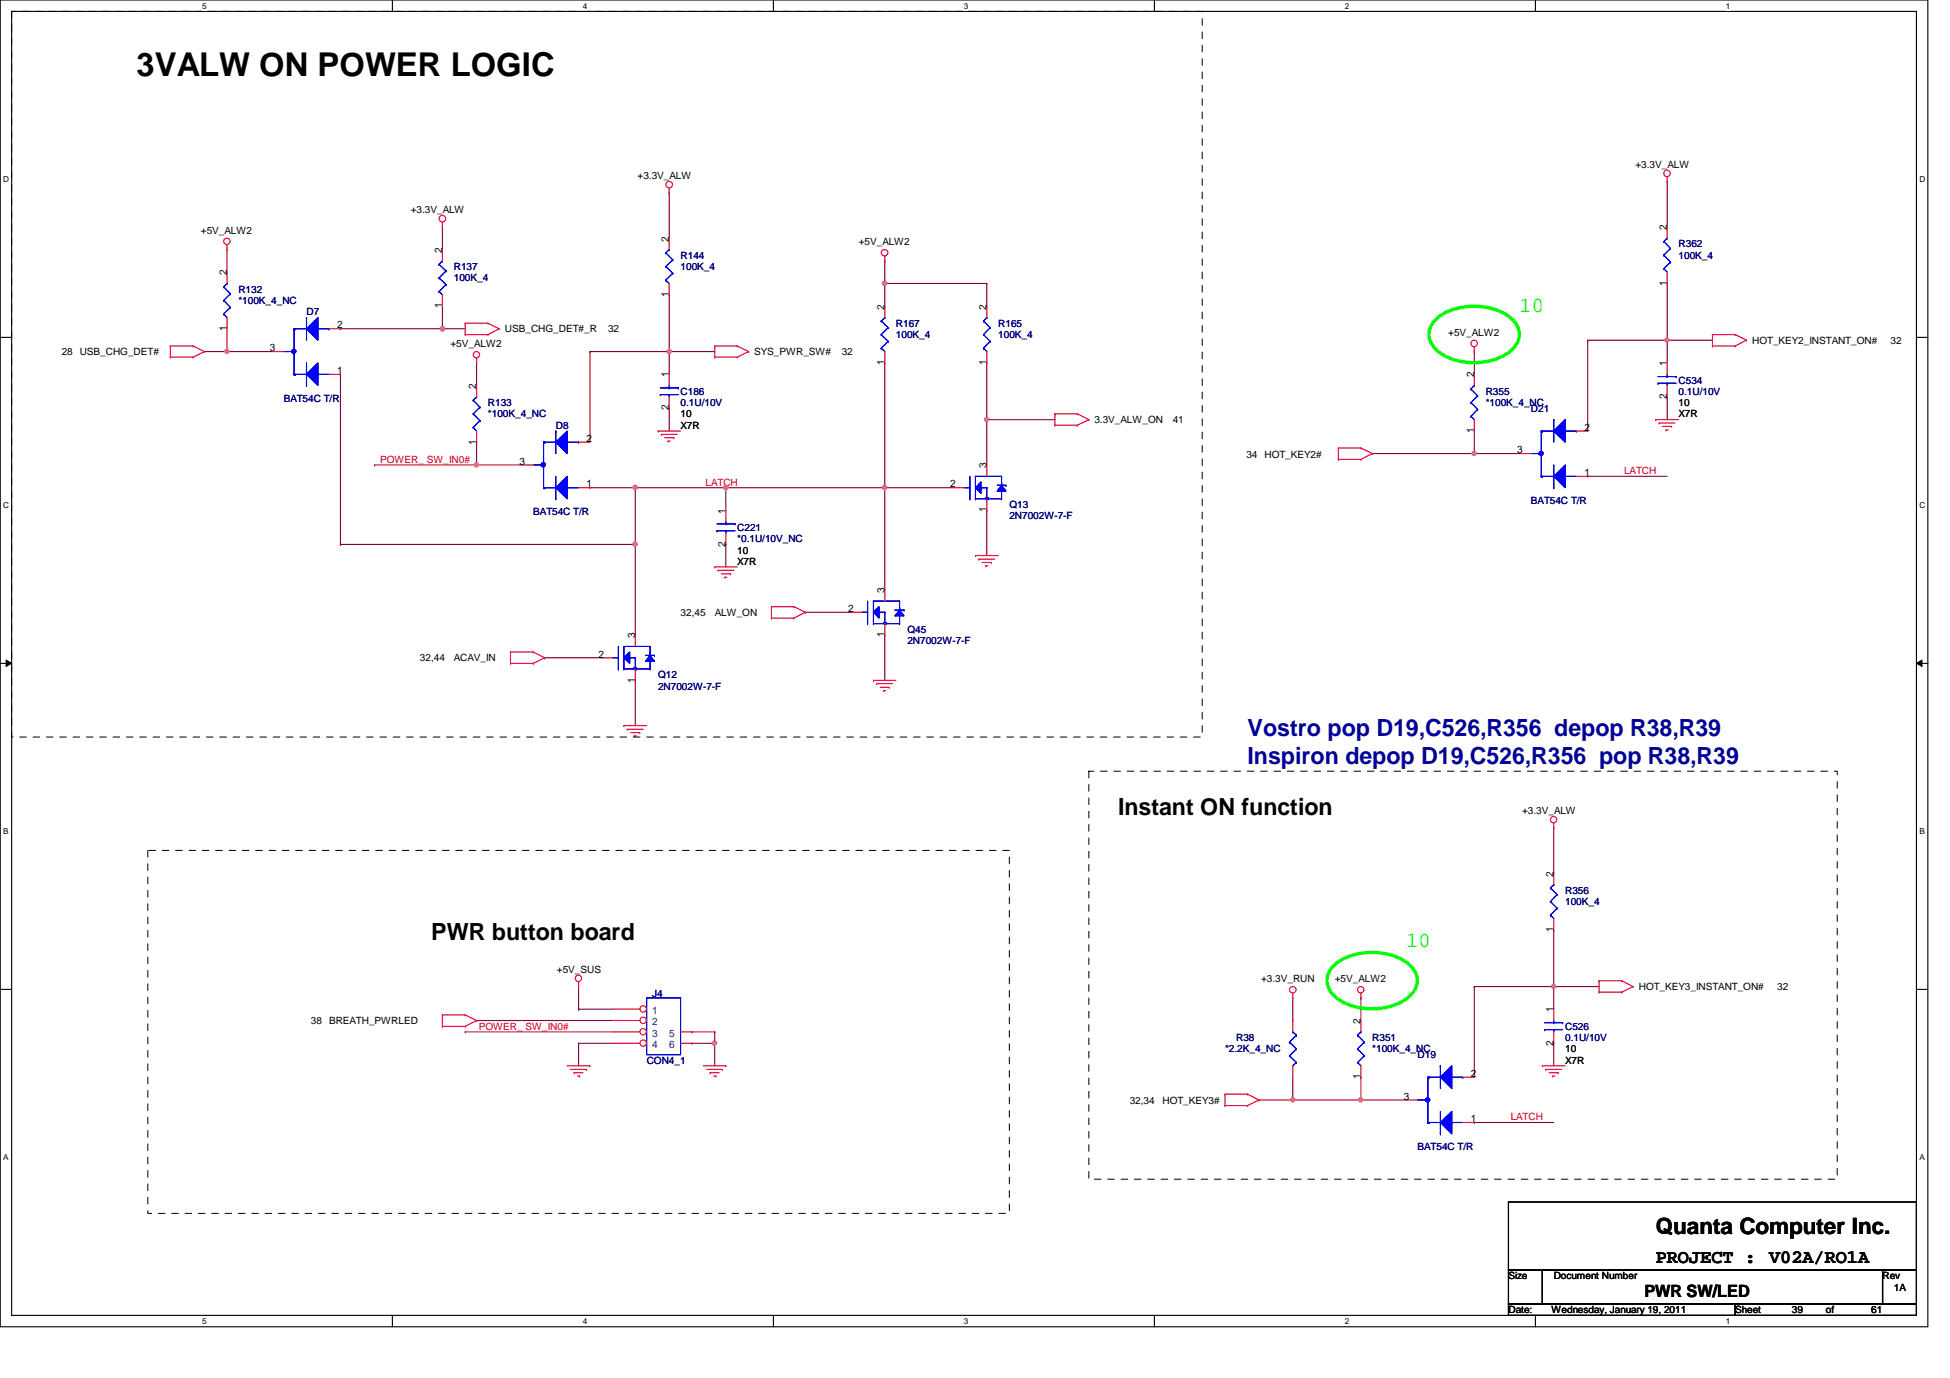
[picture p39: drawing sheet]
<svg xmlns="http://www.w3.org/2000/svg" width="297mm" height="210mm" viewBox="0 0 297 210" stroke-linecap="round" stroke-linejoin="round" font-family="sans-serif">
<defs><g id="words">
<text font-size="5" x="20.8" y="11.5">3VALW ON POWER LOGIC</text>
<g font-size="3.6" fill="#0000a0">
<text x="190" y="112.1">Vostro pop D19,C526,R356 depop R38,R39</text>
<text x="190" y="116.4">Inspiron depop D19,C526,R356 pop R38,R39</text>
</g>
<g font-size="3.6">
<text x="170.3" y="124.2">Instant ON function</text>
<text x="65.7" y="143.2">PWR button board</text>
</g>
<text font-size="3.4" x="252.2" y="188">Quanta Computer Inc.</text>
<g font-size="3.3" fill="#0f0">
<text x="231.5" y="47.5">10</text>
<text x="214.2" y="144.2">10</text>
</g>
<text font-size="2.9" x="252.2" y="192.4">PROJECT : V02A/RO1A</text>
<text font-size="2.6" x="250.5" y="197.6">PWR SW/LED</text>
<g font-size="1.6">
<text x="253.9" y="35.1" transform="rotate(-90 253.9 35.1)">2</text>
<text x="34.5" y="42" transform="rotate(-90 34.5 42)">2</text>
<text x="67.3" y="38.5" transform="rotate(-90 67.3 38.5)">2</text>
<text x="101.9" y="36.8" transform="rotate(-90 101.9 36.8)">2</text>
<text x="67.3" y="47" transform="rotate(-90 67.3 47)">1</text>
<text x="101.9" y="45.3" transform="rotate(-90 101.9 45.3)">1</text>
<text x="134.7" y="47.2" transform="rotate(-90 134.7 47.2)">2</text>
<text x="150.3" y="47.2" transform="rotate(-90 150.3 47.2)">2</text>
<text x="253.9" y="43.5" transform="rotate(-90 253.9 43.5)">1</text>
<text x="34.5" y="50.5" transform="rotate(-90 34.5 50.5)">1</text>
<text x="41.1" y="53.5">3</text>
<text x="51.3" y="50">2</text>
<text x="51.3" y="57">1</text>
<text x="72.6" y="59.2" transform="rotate(-90 72.6 59.2)">2</text>
<text x="101.9" y="57.5" transform="rotate(-90 101.9 57.5)">1</text>
<text x="134.7" y="55.6" transform="rotate(-90 134.7 55.6)">1</text>
<text x="150.3" y="55.6" transform="rotate(-90 150.3 55.6)">1</text>
<text x="224.5" y="57.5" transform="rotate(-90 224.5 57.5)">2</text>
<text x="253.9" y="55.8" transform="rotate(-90 253.9 55.8)">1</text>
<text x="101.9" y="62.5" transform="rotate(-90 101.9 62.5)">2</text>
<text x="224.5" y="66" transform="rotate(-90 224.5 66)">1</text>
<text x="241.3" y="65.6">2</text>
<text x="253.9" y="60.8" transform="rotate(-90 253.9 60.8)">2</text>
<text x="72.6" y="67.7" transform="rotate(-90 72.6 67.7)">1</text>
<text x="79.1" y="70.8">3</text>
<text x="89.4" y="67.3">2</text>
<text x="150.3" y="71.3" transform="rotate(-90 150.3 71.3)">3</text>
<text x="231.1" y="69">3</text>
<text x="89.4" y="74.3">1</text>
<text x="144.7" y="74.3">2</text>
<text x="241.3" y="72.5">1</text>
<text x="110.5" y="83.3" transform="rotate(-90 110.5 83.3)">2</text>
<text x="110.5" y="78.2" transform="rotate(-90 110.5 78.2)">1</text>
<text x="150.3" y="78.1" transform="rotate(-90 150.3 78.1)">1</text>
<text x="129.2" y="93.2">2</text>
<text x="134.7" y="90.3" transform="rotate(-90 134.7 90.3)">3</text>
<text x="91.2" y="100.2">2</text>
<text x="96.7" y="97.2" transform="rotate(-90 96.7 97.2)">3</text>
<text x="134.7" y="97.1" transform="rotate(-90 134.7 97.1)">1</text>
<text x="96.7" y="104" transform="rotate(-90 96.7 104)">1</text>
<text x="236.6" y="133.5" transform="rotate(-90 236.6 133.5)">2</text>
<text x="236.6" y="142" transform="rotate(-90 236.6 142)">1</text>
<text x="207.3" y="156" transform="rotate(-90 207.3 156)">2</text>
<text x="236.6" y="154.2" transform="rotate(-90 236.6 154.2)">1</text>
<text x="236.6" y="159.3" transform="rotate(-90 236.6 159.3)">2</text>
<text x="207.3" y="164.4" transform="rotate(-90 207.3 164.4)">1</text>
<text x="213.8" y="167.5">3</text>
<text x="224.1" y="164">2</text>
<text x="224.1" y="170.9">1</text>
</g>
<g font-size="1.6" fill="#004080">
<text x="99.4" y="154.4">1</text>
<text x="99.4" y="156.2">2</text>
<text x="99.4" y="157.9">3</text>
<text x="99.4" y="159.6">4</text>
<text x="101.9" y="157.9">5</text>
<text x="101.9" y="159.6">6</text>
</g>
<g font-size="1.5">
<text x="97.1" y="27.3">+3.3V_ALW</text>
<text x="249.1" y="25.6">+3.3V_ALW</text>
<text x="30.6" y="35.6">+5V_ALW2</text>
<text x="62.6" y="32.5">+3.3V_ALW</text>
<text x="130.8" y="37.3">+5V_ALW2</text>
<text x="68.6" y="52.9">+5V_ALW2</text>
<text x="76.9" y="50.6">USB_CHG_DET#_R</text>
<text x="92.6" y="50.6">32</text>
<text x="220.6" y="51.1">+5V_ALW2</text>
<text x="266.9" y="52.4">HOT_KEY2_INSTANT_ON#</text>
<text x="288" y="52.4">32</text>
<text x="9.4" y="54.1">28 USB_CHG_DET#</text>
<text x="114.9" y="54.1">SYS_PWR_SW#</text>
<text x="128.2" y="54.1">32</text>
<text x="103.7" y="63.6">10</text>
<text x="103.7" y="65.3">X7R</text>
<text x="166.7" y="64.4">3.3V_ALW_ON</text>
<text x="178.6" y="64.4">41</text>
<text x="255.7" y="61.8">10</text>
<text x="255.7" y="63.6">X7R</text>
<text x="189.9" y="69.8">34 HOT_KEY2#</text>
<text x="112.3" y="84.3">10</text>
<text x="112.3" y="86">X7R</text>
<text x="103.7" y="93.8">32,45</text>
<text x="108.9" y="93.8">ALW_ON</text>
<text x="64" y="100.7">32,44</text>
<text x="69.1" y="100.7">ACAV_IN</text>
<text x="231.9" y="124">+3.3V_ALW</text>
<text x="84.8" y="148.2">+5V_SUS</text>
<text x="192.1" y="149.6">+3.3V_RUN</text>
<text x="203.3" y="149.6">+5V_ALW2</text>
<text x="47.4" y="156">38 BREATH_PWRLED</text>
<text x="249.6" y="150.8">HOT_KEY3_INSTANT_ON#</text>
<text x="270.7" y="150.8">32</text>
<text x="238.4" y="160.3">10</text>
<text x="238.4" y="162.1">X7R</text>
<text x="172.1" y="168.2">32,34</text>
<text x="177.1" y="168.2">HOT_KEY3#</text>
<text x="229.8" y="194.9">Size</text>
<text x="236.7" y="194.9">Document Number</text>
<text x="286.8" y="194.9">Rev</text>
<text x="288.5" y="196.6">1A</text>
<text x="229.8" y="200">Date:</text>
<text x="236.3" y="200">Wednesday, January 19, 2011</text>
<text x="264.3" y="200">Sheet</text>
<text x="273" y="200">39</text>
<text x="278.1" y="200">of</text>
<text x="285" y="200">61</text>
</g>
<g font-size="1.5" fill="#000080">
<text x="69.1" y="41.1">R137</text>
<text x="103.7" y="39.4">R144</text>
<text x="103.7" y="41.1">100K_4</text>
<text x="255.7" y="37.7">R362</text>
<text x="255.7" y="39.4">100K_4</text>
<text x="36.3" y="44.6">R132</text>
<text x="36.3" y="46.3">*100K_4_NC</text>
<text x="69.1" y="42.8">100K_4</text>
<text x="46.7" y="48">D7</text>
<text x="136.5" y="49.8">R167</text>
<text x="136.5" y="51.5">100K_4</text>
<text x="152.1" y="49.8">R165</text>
<text x="152.1" y="51.5">100K_4</text>
<text x="255.7" y="58.4">C534</text>
<text x="43.2" y="61.2">BAT54C T/R</text>
<text x="74.3" y="61.8">R133</text>
<text x="74.3" y="63.6">*100K_4_NC</text>
<text x="84.7" y="65.3">D8</text>
<text x="103.7" y="60.1">C186</text>
<text x="103.7" y="61.8">0.1U/10V</text>
<text x="226.3" y="60.1">R355</text>
<text x="226.3" y="61.8">*100K_4_NC</text>
<text x="233.2" y="62.7">D21</text>
<text x="255.7" y="60.1">0.1U/10V</text>
<text x="153.8" y="77.4">Q13</text>
<text x="233.2" y="76.7">BAT54C T/R</text>
<text x="81.2" y="78.4">BAT54C T/R</text>
<text x="112.3" y="80.9">C221</text>
<text x="112.3" y="82.6">*0.1U/10V_NC</text>
<text x="153.8" y="79.1">2N7002W-7-F</text>
<text x="138.2" y="96.4">Q45</text>
<text x="138.2" y="98.1">2N7002W-7-F</text>
<text x="100.2" y="103.3">Q12</text>
<text x="100.2" y="105">2N7002W-7-F</text>
<text x="238.4" y="136.1">R356</text>
<text x="238.4" y="137.8">100K_4</text>
<text x="99.4" y="151.8">J4</text>
<text x="186.6" y="160.3">*2.2K_4_NC</text>
<text x="188.3" y="158.6">R38</text>
<text x="209" y="158.6">R351</text>
<text x="209" y="160.3">*100K_4_NC</text>
<text x="215.9" y="161.2">D19</text>
<text x="238.4" y="156.8">C526</text>
<text x="238.4" y="158.6">0.1U/10V</text>
<text x="98.5" y="162.1">CON4_1</text>
<text x="215.9" y="175.2">BAT54C T/R</text>
</g>
<g font-size="1.5" fill="#f00">
<text x="57.9" y="70.5">POWER_ SW_IN0#</text>
<text x="107.5" y="74">LATCH</text>
<text x="247.4" y="72.2">LATCH</text>
<text x="72.9" y="156.8">POWER_ SW_IN0#</text>
<text x="230.1" y="170.6">LATCH</text>
</g>
<g font-size="1.3">
<text x="30.8" y="1.4">5</text>
<text x="88.8" y="1.4">4</text>
<text x="146.8" y="1.4">3</text>
<text x="204.8" y="1.4">2</text>
<text x="262.9" y="1.4">1</text>
<text x=".5" y="27.7">D</text>
<text x="292.4" y="27.7">D</text>
<text x=".5" y="77.3">C</text>
<text x="292.4" y="77.3">C</text>
<text x=".5" y="127">B</text>
<text x="292.4" y="127">B</text>
<text x=".5" y="176.7">A</text>
<text x="292.4" y="176.7">A</text>
<text x="30.8" y="201.7">5</text>
<text x="88.8" y="201.7">4</text>
<text x="146.8" y="201.7">3</text>
<text x="204.8" y="201.7">2</text>
<text x="262.9" y="201.7">1</text>
</g>
</g></defs>
<path d="M0 0h293.7v202.1h-293.7zM1.8 1.7h290.1v198.7h-290.1z" fill="none" stroke="#000" stroke-width=".17"/>
<g fill="#fff">
<path d="M30.8 .2h.7v1.4h-.7z"/>
<path d="M30.8 200.6h.7v1.4h-.7z"/>
</g>
<path d="M59.8 0v1.7M59.8 200.4v1.7" fill="none" stroke="#000" stroke-width=".17"/>
<g fill="#fff">
<path d="M88.8 .2h.6v1.4h-.6z"/>
<path d="M88.8 200.6h.6v1.4h-.6z"/>
</g>
<path d="M117.8 0v1.7M117.8 200.4v1.7" fill="none" stroke="#000" stroke-width=".17"/>
<g fill="#fff">
<path d="M146.8 .2h.7v1.4h-.7z"/>
<path d="M146.8 200.6h.7v1.4h-.7z"/>
</g>
<path d="M175.8 0v1.7M175.8 200.4v1.7" fill="none" stroke="#000" stroke-width=".17"/>
<g fill="#fff">
<path d="M204.8 .2h.7v1.4h-.7z"/>
<path d="M204.8 200.6h.7v1.4h-.7z"/>
</g>
<path d="M233.9 0v1.7M233.9 200.4v1.7" fill="none" stroke="#000" stroke-width=".17"/>
<g fill="#fff">
<path d="M262.9 .2h.7v1.4h-.7z"/>
<path d="M262.9 200.6h.7v1.4h-.7z"/>
<path d="M.5 26.5h.9v1.4h-.9z"/>
<path d="M292.4 26.5h.9v1.4h-.9z"/>
<path d="M.5 76.2h.9v1.4h-.9z"/>
<path d="M292.4 76.2h.9v1.4h-.9z"/>
</g>
<path d="M0 51.4h1.8M291.9 51.4h1.8" fill="none" stroke="#000" stroke-width=".17"/>
<g fill="#fff">
<path d="M.5 125.9h.8v1.4h-.8z"/>
<path d="M292.4 125.9h.8v1.4h-.8z"/>
</g>
<path d="M0 101h1.8M291.9 101h1.8" fill="none" stroke="#000" stroke-width=".17"/>
<path d="M.9 100.5l.9 .5-.9 .5zM291.9 101l.9-.5v1z" fill="#000"/>
<path d="M.9 100.5l.9 .5-.9 .5zM291.9 101l.9-.5v1z" fill="none" stroke="#000" stroke-width=".15"/>
<g fill="#fff">
<path d="M.5 175.5h.8v1.4h-.8z"/>
<path d="M292.4 175.5h.8v1.4h-.8z"/>
</g>
<path d="M0 150.7h1.8M291.9 150.7h1.8" fill="none" stroke="#000" stroke-width=".17"/>
<path d="M207.3 152h.1M207.3 152v3.4M224.6 150.3h.1M224.6 150.3v13.8M236.7 141.6h.1M236.7 141.6v8.7M196.9 167.6h.1M207.3 164.1h.1M207.3 164.1v3.5h-10.4M224.6 171h.1M224.6 171h12.1" fill="none" stroke="#800040" stroke-width=".17"/>
<circle cx="236.7" cy="150.3" r=".32" fill="#f0f"/>
<circle cx="236.7" cy="150.3" r=".32" fill="none" stroke="#f0f" stroke-width=".17"/>
<path d="M236.7 126.1h.1M236.7 126.1v6.9M224.6 150.3h.1M224.6 150.3h19M236.7 150.3h.1M236.7 158.9h.1M236.7 150.3v3.4M236.7 158.9v3.4M207.3 167.6h.1M207.3 167.6h6.9" fill="none" stroke="#800040" stroke-width=".17"/>
<circle cx="207.3" cy="167.5" r=".32" fill="#f0f"/>
<circle cx="207.3" cy="167.5" r=".32" fill="none" stroke="#f0f" stroke-width=".17"/>
<path d="M224.6 53.6h.1M224.6 53.6v3.4M241.8 51.8h.1M241.8 51.8v13.9M254 43.2h.1M254 43.2v8.6M209 69.1h.1M224.6 65.7h.1M224.6 65.7v3.4h-15.6M241.8 72.6h.1M241.8 72.6h12.2" fill="none" stroke="#800040" stroke-width=".17"/>
<circle cx="253.9" cy="51.8" r=".32" fill="#f0f"/>
<circle cx="253.9" cy="51.8" r=".32" fill="none" stroke="#f0f" stroke-width=".17"/>
<path d="M254 27.6h.1M254 27.6v6.9M241.8 51.8h.1M241.8 51.8h19.1M254 51.8h.1M254 51.8v3.5M224.6 69.1h.1M224.6 69.1h6.9M254 60.5h.1M254 60.5v3.4" fill="none" stroke="#800040" stroke-width=".17"/>
<circle cx="224.6" cy="69.1" r=".32" fill="#f0f"/>
<circle cx="224.6" cy="69.1" r=".32" fill="none" stroke="#f0f" stroke-width=".17"/>
<path d="M196.9 155.4h.1M196.9 152v3.4M196.9 167.6h.1M196.9 164.1v3.5" fill="none" stroke="#800040" stroke-width=".17"/>
<circle cx="196.9" cy="167.5" r=".33" fill="#f0f"/>
<circle cx="196.9" cy="167.5" r=".33" fill="none" stroke="#f0f" stroke-width=".17"/>
<path d="M31.2 53.6h.1M31.2 53.6h3.4M34.6 53.6h.1M34.6 50.1v3.5M88.1 153.7h.1M88.1 153.7h5.2M105.4 157.2h.1M105.4 157.2h3.5M108.9 158.9h.1M108.9 158.9v3.4M191.8 167.6h.1M191.8 167.6h5.1" fill="none" stroke="#800040" stroke-width=".17"/>
<circle cx="108.8" cy="158.9" r=".33" fill="#f0f"/>
<circle cx="108.8" cy="158.9" r=".33" fill="none" stroke="#f0f" stroke-width=".17"/>
<g fill="none" stroke="#800040" stroke-width=".17">
<path d="M101.9 29.4h.1M101.9 29.4v6.9M51.9 57h.1M51.9 57v25.9M72.6 55.3h.1M72.6 55.3v3.4M89.9 53.6h.1M89.9 53.6v13.8M101.9 53.6h.1M101.9 44.9h.1M101.9 44.9v8.7M101.9 53.6h7"/>
<path d="M57.1 70.8h.1M72.6 67.4h.1M72.6 67.4v3.4h-15.5M89.9 74.3h.1M89.9 74.3h6.9M150.3 63.9h.1M150.3 63.9h10.4M122.7 93.3h.1M122.7 93.3h6.9M134.8 96.7h.1M134.8 96.7v6.9M83 100.2h.1"/>
<path d="M83 100.2h8.6M70.9 157.2h.1M70.9 157.2h22.4M72.6 155.4h.1M72.6 155.4h20.7M88.1 158.9h.1M88.1 158.9v3.4M88.1 158.9h5.2M105.4 158.9h.1M108.9 157.2h.1M108.9 157.2v1.7h-3.5"/>
</g>
<circle cx="101.9" cy="53.5" r=".33" fill="#f0f"/>
<circle cx="101.9" cy="53.5" r=".33" fill="none" stroke="#f0f" stroke-width=".17"/>
<path d="M134.8 43.2h.1M134.8 43.2v3.5M134.8 43.2h15.5M150.3 77.7h.1M150.3 77.7v6.9" fill="none" stroke="#800040" stroke-width=".17"/>
<circle cx="134.8" cy="43.2" r=".33" fill="#f0f"/>
<circle cx="134.8" cy="43.2" r=".33" fill="none" stroke="#f0f" stroke-width=".17"/>
<path d="M134.8 39.8h.1M134.8 39.8v3.4M150.3 43.2h.1M150.3 43.2v3.5M150.3 63.9h.1M150.3 63.9v6.9M96.8 103.6h.1M96.8 103.6v6.9" fill="none" stroke="#800040" stroke-width=".17"/>
<circle cx="150.3" cy="63.9" r=".32" fill="#f0f"/>
<circle cx="150.3" cy="63.9" r=".32" fill="none" stroke="#f0f" stroke-width=".17"/>
<path d="M134.8 74.3h.1M134.8 74.3v15.5" fill="none" stroke="#800040" stroke-width=".17"/>
<circle cx="134.7" cy="74.2" r=".34" fill="#f0f"/>
<circle cx="134.7" cy="74.2" r=".34" fill="none" stroke="#f0f" stroke-width=".17"/>
<path d="M89.9 53.6h.1M89.9 53.6h12M150.3 55.3h.1M150.3 55.3v8.6M96.8 74.3h.1M96.8 74.3v8.6" fill="none" stroke="#800040" stroke-width=".17"/>
<circle cx="96.7" cy="74.2" r=".33" fill="#f0f"/>
<circle cx="96.7" cy="74.2" r=".33" fill="none" stroke="#f0f" stroke-width=".17"/>
<g fill="none" stroke="#800040" stroke-width=".17">
<path d="M101.9 53.6h.1M101.9 53.6v3.4M134.8 55.3h.1M134.8 55.3v19M96.8 74.3h.1M96.8 74.3h13.8M101.9 62.2h.1M101.9 62.2v3.5M110.6 74.3h.1M110.6 74.3v3.4M134.8 74.3h.1M134.8 74.3h10.3"/>
<path d="M110.6 82.9h.1M110.6 82.9v3.5"/>
</g>
<circle cx="110.6" cy="74.2" r=".34" fill="#f0f"/>
<circle cx="110.6" cy="74.2" r=".34" fill="none" stroke="#f0f" stroke-width=".17"/>
<path d="M72.6 70.8h.1M72.6 70.8h6.9M110.6 74.3h.1M110.6 74.3h24.2" fill="none" stroke="#800040" stroke-width=".17"/>
<circle cx="72.6" cy="70.8" r=".32" fill="#f0f"/>
<circle cx="72.6" cy="70.8" r=".32" fill="none" stroke="#f0f" stroke-width=".17"/>
<path d="M96.8 82.9h.1M96.8 82.9v13.8" fill="none" stroke="#800040" stroke-width=".17"/>
<circle cx="96.7" cy="82.9" r=".33" fill="#f0f"/>
<circle cx="96.7" cy="82.9" r=".33" fill="none" stroke="#f0f" stroke-width=".17"/>
<path d="M34.6 53.6h.1M34.6 53.6h6.9M51.9 82.9h.1M51.9 82.9h44.9" fill="none" stroke="#800040" stroke-width=".17"/>
<circle cx="34.6" cy="53.5" r=".32" fill="#f0f"/>
<circle cx="34.6" cy="53.5" r=".32" fill="none" stroke="#f0f" stroke-width=".17"/>
<path d="M67.4 50.1h.1M67.4 50.1h3.5" fill="none" stroke="#800040" stroke-width=".17"/>
<circle cx="67.4" cy="50.1" r=".34" fill="#f0f"/>
<circle cx="67.4" cy="50.1" r=".34" fill="none" stroke="#f0f" stroke-width=".17"/>
<path d="M34.6 38v3.4M67.4 34.5h.1M67.4 34.5v3.5M34.6 41.4h.1M51.9 50.1h.1M67.4 46.7h.1M67.4 46.7v3.4h-15.5M88.1 153.7h.1M88.1 150.3v3.4" fill="none" stroke="#800040" stroke-width=".17"/>
<g fill="none" stroke="#f00" stroke-width=".17">
<path d="M34.6 38h.1M34.6 37.3v.7M67.4 34.5h.1M67.4 33.9v.6M101.9 29.4h.1M101.9 28.7v.7M134.8 39.8h.1M134.8 39v.8M254 27.6h.1M254 27v.6M25.9 54.4h.1M25.9 52.7h.1"/>
<path d="M25.9 52.7h3.5M25.9 54.4h3.5M25.9 52.7v1.7M29.4 52.7h.1M29.4 54.4h.1M29.4 52.7l1.8 .9M31.2 53.6h.1M31.2 53.6l-1.8 .8M70.9 49.2h.1M70.9 51h.1M70.9 51h3.4M70.9 49.2h3.4"/>
<path d="M70.9 49.2v1.8M72.6 55.3h.1M72.6 54.6v.7M74.3 49.2h.1M74.3 51h.1M74.3 49.2l1.7 .9M76 50.1h.1M76 50.1l-1.7 .9M108.9 52.7h.1M108.9 54.4h.1M108.9 52.7h3.4M108.9 54.4h3.4"/>
<path d="M108.9 52.7v1.7M112.3 52.7h.1M112.3 54.4h.1M112.3 52.7l1.7 .9M114 53.6h.1M114 53.6l-1.7 .8M224.6 53.6h.1M224.6 52.9v.7M260.9 51h.1M260.9 52.7h.1M260.9 51h3.4M260.9 51v1.7"/>
<path d="M260.9 52.7h3.4M264.3 51h.1M264.3 52.7h.1M264.3 51l1.7 .8M266 51.8h.1M266 51.8l-1.7 .9M100.2 65.7h.1M100.2 65.7h3.5M100.7 66.2h.1M100.7 66.2h2.5M101.3 66.7h1.4M101.8 67.2h.1"/>
<path d="M101.8 67.2h.3M102.7 66.7h.1M160.7 63h.1M160.7 64.8h.1M160.7 63h3.4M160.7 63v1.8M160.7 64.8h3.4M164.1 63h.1M164.1 64.8h.1M164.1 63l1.8 .9M165.9 63.9h.1M165.9 63.9l-1.8 .9"/>
<path d="M203.9 70h.1M203.9 68.2h.1M203.9 68.2h3.4M203.9 70h3.4M203.9 68.2v1.8M207.3 68.2h.1M207.3 70h.1M207.3 68.2l1.7 .9M209 69.1h.1M209 69.1l-1.7 .9M252.2 63.9h.1M252.2 63.9h3.5"/>
<path d="M252.7 64.4h.1M252.7 64.4h2.4M253.2 64.9h1.4M253.8 65.5h.1M253.8 65.5h.3M254.6 64.9h.1M77.8 99.3h.1M77.8 99.3h3.4M77.8 99.3v1.7M81.2 99.3h.1M81.2 99.3l1.8 .9M108.9 86.4h.1"/>
<path d="M108.9 86.4h3.4M109.4 86.9h.1M109.4 86.9h2.4M109.9 87.4h1.4M110.4 87.9h.1M110.4 87.9h.3M111.3 87.4h.1M117.5 94.1h.1M117.5 92.4h.1M117.5 92.4h3.4M117.5 94.1h3.4M117.5 92.4v1.7"/>
<path d="M120.9 92.4h.1M120.9 94.1h.1M120.9 92.4l1.8 .9M122.7 93.3h.1M122.7 93.3l-1.8 .8M148.6 84.6h.1M148.6 84.6h3.5M149.1 85.2h.1M149.1 85.2h2.4M149.6 85.7h1.4M150.2 86.2h.1M150.2 86.2h.3"/>
<path d="M151 85.7h.1M77.8 101h.1M77.8 101h3.4M81.2 101h.1M83 100.2h.1M83 100.2l-1.8 .8M95 110.5h.1M95 110.5h3.5M95.5 111.1h.1M95.5 111.1h2.5M96.1 111.6h1.3M96.6 112.1h.1"/>
<path d="M96.6 112.1h.3M97.4 111.6h.1M133.1 103.6h.1M133.1 103.6h3.4M133.6 104.1h.1M133.6 104.1h2.4M134.1 104.7h1.4M134.6 105.2h.1M134.6 105.2h.4M135.5 104.7h.1M236.7 126.1h.1M236.7 125.4v.7"/>
<path d="M236.7 133v1.7M236.7 139.9v1.7M67.4 156.3h.1M67.4 154.6h.1M67.4 154.6h3.5M67.4 156.3h3.5M67.4 154.6v1.7M70.9 154.6h.1M70.9 156.3h.1M70.9 154.6l1.7 .8M72.6 155.4h.1M72.6 155.4l-1.7 .9"/>
<path d="M88.1 150.3h.1M88.1 149.6v.7M196.9 152h.1M196.9 151.3v.7M207.3 152h.1M207.3 151.3v.7M243.6 149.4h.1M243.6 151.1h.1M243.6 149.4h3.5M243.6 149.4v1.7M243.6 151.1h3.5M247.1 149.4h.1"/>
<path d="M247.1 151.1h.1M247.1 149.4l1.6 .9M248.7 150.3h.1M248.7 150.3l-1.6 .8M86.4 162.3h3.5M86.9 162.9h2.5M87.5 163.4h.1M87.5 163.4h1.3M88 163.9h.3M88.3 163.9h.1M89.4 162.9h.1M89.9 162.3h.1"/>
<path d="M107.1 162.3h3.5M107.7 162.9h2.4M108.2 163.4h.1M108.2 163.4h1.4M108.7 163.9h.3M109 163.9h.1M110.1 162.9h.1M110.6 162.3h.1M186.6 168.4h.1M186.6 166.7h.1M186.6 166.7h3.4M186.6 168.4h3.4"/>
<path d="M186.6 166.7v1.7M190 166.7h.1M190 168.4h.1M190 166.7l1.8 .9M191.8 167.6h.1M191.8 167.6l-1.8 .8M234.9 162.3h.1M234.9 162.3h3.5M235.5 162.9h.1M235.5 162.9h2.4M236 163.4h1.4M236.5 163.9h.1"/>
<path d="M236.5 163.9h.4M237.4 163.4h.1"/>
<circle cx="34.6" cy="36.8" r=".49"/>
<circle cx="67.4" cy="33.3" r=".51"/>
<circle cx="101.9" cy="28.1" r=".5"/>
<circle cx="134.8" cy="38.5" r=".5"/>
<circle cx="253.9" cy="26.4" r=".5"/>
<circle cx="72.6" cy="54" r=".49"/>
<circle cx="224.5" cy="52.3" r=".5"/>
<circle cx="236.7" cy="124.9" r=".49"/>
<circle cx="88.1" cy="149" r=".49"/>
<circle cx="196.9" cy="150.8" r=".5"/>
<circle cx="207.3" cy="150.8" r=".49"/>
</g>
<path d="M229.8 183.1h62.1v10.4h-62.1zM229.8 193.5h5.1v5.1h-5.1zM229.8 198.6h34.5v1.8h-34.5zM234.9 193.5h51.9v5.1h-51.9zM264.3 198.6h27.6v1.8h-27.6zM286.8 193.5h5.1v5.1h-5.1z" fill="none" stroke="#000" stroke-width=".17"/>
<path d="M1.8 1.7h181.3v110.6h-181.3zM165.9 117.5h114v62.1h-114zM22.5 129.5h131.3v55.3h-131.3z" fill="none" stroke="#000" stroke-width=".15" stroke-dasharray="1 1 1 1 1 1 1 1"/>
<path d="M219 48.4a9.7 9.7 0 0 1 11.1 0 3.1 3.1 0 0 1 0 5.1 9.6 9.6 0 0 1-11.1 0 3.1 3.1 0 0 1 0-5.1zM203.5 146.8a9.7 9.7 0 0 1 11.1 0 3.1 3.1 0 0 1 0 5.1 9.6 9.6 0 0 1-11.1 0 3.1 3.1 0 0 1 0-5.1z" fill="none" stroke="#0f0" stroke-width=".51"/>
<path d="M236.2 139.4h.1M236.2 137.3h.1M236.2 135.3h.1M236.2 139.4l.5 .5M236.2 137.3l1 1M236.2 135.3l1 1M236.7 134.7h.1M236.7 134.7l-.5 .6M237.2 138.3h.1M237.2 136.3h.1M237.2 138.3l-1 1.1M237.2 136.3l-1 1" fill="none" stroke="#00f" stroke-width=".17"/>
<path d="M95 100.2l.9-.9v1.7z" fill="#00f"/>
<path d="M95 100.2l.9-.9v1.7z" fill="none" stroke="#00f" stroke-width=".17"/>
<path d="M99 99.8l.7 .9h-1.4z" fill="#00f"/>
<g fill="none" stroke="#00f" stroke-width=".17">
<path d="M94.2 98.5v3.4M95 98.5h.1M95 98.5h4M95 98.5v3.4M98.3 99.8h1.4M99 99.8l.7 .9h-1.4zM99 98.5h.1M99 99.5h.1M99 98.5v1.3M99.7 99.8h.1M93.3 100.2h.9M94.2 100.2h.1"/>
<path d="M94.2 101.9h.1M95 101.9h.1M95 101.9h4M95.9 100.2h.1M95.9 100.2h.9M96.6 101.7h.1M96.6 101.7v.2M96.6 101.7h.3M96.8 101.9h.1M96.8 100.2h.1M96.8 100.2v1.7M96.9 101.7h.1"/>
<path d="M96.9 101.9h.1M96.9 101.7v.2M99 101.9h.1M99 100.7h.1M99 100.7v1.2"/>
</g>
<path d="M95 100.2l.9-.9v1.7z" fill="#00f"/>
<path d="M95 100.2l.9-.9v1.7z" fill="none" stroke="#00f" stroke-width=".17"/>
<path d="M99 99.8l.7 .9h-1.4z" fill="#00f"/>
<g fill="none" stroke="#00f" stroke-width=".17">
<path d="M94.2 98.5v3.4M95 98.5h.1M95 98.5h4M95 98.5v3.4M98.3 99.8h1.4M99 99.8l.7 .9h-1.4zM99 98.5h.1M99 99.5h.1M99 98.5v1.3M99.7 99.8h.1M93.3 100.2h.9M94.2 100.2h.1"/>
<path d="M94.2 101.9h.1M95 101.9h.1M95 101.9h4M95.9 100.2h.1M95.9 100.2h.9M96.6 101.7h.1M96.6 101.7v.2M96.6 101.7h.3M96.8 101.9h.1M96.8 100.2h.1M96.8 100.2v1.7M96.9 101.7h.1"/>
<path d="M96.9 101.9h.1M96.9 101.7v.2M99 101.9h.1M99 100.7h.1M99 100.7v1.2"/>
</g>
<path d="M96.8 96.7v1.8M91.6 100.2h1.7M96.8 101.9v1.7" fill="none" stroke="#f00" stroke-width=".17"/>
<path d="M133.1 93.3l.8-.9v1.7z" fill="#00f"/>
<path d="M133.1 93.3l.8-.9v1.7z" fill="none" stroke="#00f" stroke-width=".17"/>
<path d="M137 92.9l.7 .9h-1.4z" fill="#00f"/>
<g fill="none" stroke="#00f" stroke-width=".17">
<path d="M131.3 93.3h.9M132.2 93.3h.1M132.2 95h.1M132.2 91.6v3.4M133.1 91.6h.1M133.1 95h.1M133.1 91.6h3.9M133.1 91.6v3.4M133.1 95h3.9M133.9 93.3h.1M133.9 93.3h.9M134.6 94.8h.1"/>
<path d="M134.6 94.8v.2M134.6 94.8h.4M134.8 95h.1M134.8 93.3h.1M134.8 93.3v1.7M135 94.8h.1M135 95h.1M135 94.8v.2M136.3 92.9h1.4M137 92.9l.7 .9h-1.4zM137 91.6h.1M137 92.6h.1"/>
<path d="M137 95h.1M137 93.8h.1M137 91.6v1.3M137 93.8v1.2M137.7 92.9h.1"/>
</g>
<path d="M133.1 93.3l.8-.9v1.7z" fill="#00f"/>
<path d="M133.1 93.3l.8-.9v1.7z" fill="none" stroke="#00f" stroke-width=".17"/>
<path d="M137 92.9l.7 .9h-1.4z" fill="#00f"/>
<g fill="none" stroke="#00f" stroke-width=".17">
<path d="M131.3 93.3h.9M132.2 93.3h.1M132.2 95h.1M132.2 91.6v3.4M133.1 91.6h.1M133.1 95h.1M133.1 91.6h3.9M133.1 91.6v3.4M133.1 95h3.9M133.9 93.3h.1M133.9 93.3h.9M134.6 94.8h.1"/>
<path d="M134.6 94.8v.2M134.6 94.8h.4M134.8 95h.1M134.8 93.3h.1M134.8 93.3v1.7M135 94.8h.1M135 95h.1M135 94.8v.2M136.3 92.9h1.4M137 92.9l.7 .9h-1.4zM137 91.6h.1M137 92.6h.1"/>
<path d="M137 95h.1M137 93.8h.1M137 91.6v1.3M137 93.8v1.2M137.7 92.9h.1"/>
</g>
<path d="M129.6 93.3h1.7M134.8 89.8v1.8M134.8 95v1.7" fill="none" stroke="#f00" stroke-width=".17"/>
<circle cx="234.8" cy="69.1" r=".32" fill="#00f"/>
<circle cx="234.8" cy="69.1" r=".32" fill="none" stroke="#00f" stroke-width=".17"/>
<path d="M236.7 72.6l1.7-1.8v3.5z" fill="#00f"/>
<path d="M236.7 72.6l1.7-1.8v3.5z" fill="none" stroke="#00f" stroke-width=".17"/>
<path d="M236.7 65.7l1.7-1.8v3.5z" fill="#00f"/>
<g fill="none" stroke="#00f" stroke-width=".17">
<path d="M233.2 69.1h1.2M234.4 69.1h.1M234.8 65.7h.1M234.8 72.6h.1M234.8 72.6h1.9M234.8 65.7h1.9M234.8 65.7v3M234.8 69.4v3.2M234.9 72.6h.1M234.9 65.7h.1M236.7 65.7l1.7-1.8v3.5zM236.7 63.9h.1"/>
<path d="M236.7 74.3h.1M236.7 63.9v3.5M236.7 70.8v3.5M238.4 72.6h.1M238.4 72.6h1.7M238.4 65.7h1.7M240.1 65.7h.1"/>
</g>
<circle cx="234.8" cy="69.1" r=".32" fill="#00f"/>
<circle cx="234.8" cy="69.1" r=".32" fill="none" stroke="#00f" stroke-width=".17"/>
<path d="M236.7 72.6l1.7-1.8v3.5z" fill="#00f"/>
<path d="M236.7 72.6l1.7-1.8v3.5z" fill="none" stroke="#00f" stroke-width=".17"/>
<path d="M236.7 65.7l1.7-1.8v3.5z" fill="#00f"/>
<g fill="none" stroke="#00f" stroke-width=".17">
<path d="M233.2 69.1h1.2M234.4 69.1h.1M234.8 65.7h.1M234.8 72.6h.1M234.8 72.6h1.9M234.8 65.7h1.9M234.8 65.7v3M234.8 69.4v3.2M234.9 72.6h.1M234.9 65.7h.1M236.7 65.7l1.7-1.8v3.5zM236.7 63.9h.1"/>
<path d="M236.7 74.3h.1M236.7 63.9v3.5M236.7 70.8v3.5M238.4 72.6h.1M238.4 72.6h1.7M238.4 65.7h1.7M240.1 65.7h.1"/>
</g>
<path d="M231.5 69.1h1.7M240.1 65.7h1.7M240.1 72.6h1.7" fill="none" stroke="#f00" stroke-width=".17"/>
<circle cx="217.5" cy="167.5" r=".32" fill="#00f"/>
<circle cx="217.5" cy="167.5" r=".32" fill="none" stroke="#00f" stroke-width=".17"/>
<path d="M219.4 171l1.7-1.7v3.4z" fill="#00f"/>
<path d="M219.4 171l1.7-1.7v3.4z" fill="none" stroke="#00f" stroke-width=".17"/>
<path d="M219.4 164.1l1.7-1.8v3.5z" fill="#00f"/>
<g fill="none" stroke="#00f" stroke-width=".17">
<path d="M215.9 167.6h1.3M217.2 167.6h.1M217.5 164.1h.1M217.5 171h.1M217.5 171h1.9M217.5 164.1h1.9M217.5 164.1v3.1M217.5 167.9v3.1M217.7 171h.1M217.7 164.1h.1M219.4 164.1l1.7-1.8v3.5zM219.4 162.3h.1"/>
<path d="M219.4 172.7h.1M219.4 162.3v3.5M219.4 169.3v3.4M221.1 171h.1M221.1 171h1.7M221.1 164.1h1.7M222.8 164.1h.1"/>
</g>
<circle cx="217.5" cy="167.5" r=".32" fill="#00f"/>
<circle cx="217.5" cy="167.5" r=".32" fill="none" stroke="#00f" stroke-width=".17"/>
<path d="M219.4 171l1.7-1.7v3.4z" fill="#00f"/>
<path d="M219.4 171l1.7-1.7v3.4z" fill="none" stroke="#00f" stroke-width=".17"/>
<path d="M219.4 164.1l1.7-1.8v3.5z" fill="#00f"/>
<g fill="none" stroke="#00f" stroke-width=".17">
<path d="M67.4 39.8h.1M67.4 39.8l-.5 .5M101.4 38.5h.1M101.4 38.5l1.1 1.1M101.9 38h.1M101.9 38l-.5 .5M102.5 39.6h.1M102.5 39.6l-1.1 1M66.9 44.4h.1M66.9 42.3h.1M66.9 40.3h.1M66.9 44.4l.5 .5"/>
<path d="M66.9 42.3l1 1M66.9 40.3l1 1M67.9 43.3h.1M67.9 41.3h.1M67.9 43.3l-1 1.1M67.9 41.3l-1 1M101.4 42.7h.1M101.4 40.6h.1M101.4 42.7l.5 .5M101.4 40.6l1.1 1M102.5 41.6h.1M102.5 41.6l-1.1 1.1"/>
<path d="M252.6 58.4h.1M252.6 58.4h2.7M252.6 57.4h2.7M254 57.4h.1M254 58.4h.1M254 57v.4M254 58.4v.3M255.3 57.4h.1M109.2 79.8h2.8M110.6 79.8h.1M110.6 79.5v.3M112 79.8h.1"/>
<path d="M109.2 80.9h.1M109.2 80.9h2.8M110.6 80.9h.1M110.6 80.9v.3M235.3 156.8h.1M235.3 156.8h2.7M235.3 155.8h2.7M236.7 155.8h.1M236.7 156.8h.1M236.7 155.4v.4M236.7 156.8v.4M238 155.8h.1"/>
<path d="M215.9 167.6h1.3M217.2 167.6h.1M217.5 164.1h.1M217.5 171h.1M217.5 171h1.9M217.5 164.1h1.9M217.5 164.1v3.1M217.5 167.9v3.1M217.7 171h.1M217.7 164.1h.1M219.4 164.1l1.7-1.8v3.5zM219.4 162.3h.1"/>
<path d="M219.4 172.7h.1M219.4 162.3v3.5M219.4 169.3v3.4M221.1 171h.1M221.1 171h1.7M221.1 164.1h1.7M222.8 164.1h.1"/>
</g>
<g fill="none" stroke="#f00" stroke-width=".17">
<path d="M67.4 38v1.8M101.9 36.3v1.7M67.4 44.9v1.8M101.9 43.2v1.7M254 55.3v1.7M254 58.7v1.8M110.6 77.7v1.8M110.6 81.2v1.7M236.7 153.7v1.7M236.7 157.2v1.7M214.2 167.6h1.7M222.8 164.1h1.8"/>
<path d="M222.8 171h1.8"/>
</g>
<path d="M149.4 73.4v1.7l-.8-.8z" fill="#00f"/>
<path d="M149.4 73.4v1.7l-.8-.8z" fill="none" stroke="#00f" stroke-width=".17"/>
<path d="M152.6 73.9l.6 .9h-1.3z" fill="#00f"/>
<g fill="none" stroke="#00f" stroke-width=".17">
<path d="M146.9 74.3h.8M147.7 74.3h.1M147.7 76h.1M147.7 72.6v3.4M148.6 72.6h.1M148.6 76h.1M148.6 72.6h4M148.6 72.6v3.4M148.6 76h4M149.4 74.3h.1M149.4 74.3h.9M150.2 75.8h.1"/>
<path d="M150.2 75.8v.2M150.2 75.8h.3M150.3 76h.1M150.3 74.3h.1M150.3 74.3v1.7M150.5 75.8h.1M150.5 76h.1M150.5 75.8v.2M151.9 73.9h1.3M152.6 73.9l.6 .9h-1.3zM152.6 72.6h.1M152.6 73.6h.1"/>
<path d="M152.6 76h.1M152.6 74.8h.1M152.6 72.6v1.3M152.6 74.8v1.2M153.2 73.9h.1"/>
</g>
<path d="M149.4 73.4v1.7l-.8-.8z" fill="#00f"/>
<path d="M149.4 73.4v1.7l-.8-.8z" fill="none" stroke="#00f" stroke-width=".17"/>
<path d="M152.6 73.9l.6 .9h-1.3z" fill="#00f"/>
<g fill="none" stroke="#00f" stroke-width=".17">
<path d="M149.8 53h.1M149.8 51h.1M149.8 48.9h.1M149.8 53l.5 .6M149.8 51l1 1M149.8 48.9l1 1M150.3 48.4h.1M150.3 48.4l-.5 .5M150.8 52h.1M150.8 49.9h.1M150.8 52l-1 1M150.8 49.9l-1 1.1"/>
<path d="M224.1 59.3h.1M224.1 59.3l1 1M224.6 58.7h.1M224.6 58.7l-.5 .6M146.9 74.3h.8M147.7 74.3h.1M147.7 76h.1M147.7 72.6v3.4M148.6 72.6h.1M148.6 76h.1M148.6 72.6h4M148.6 72.6v3.4"/>
<path d="M148.6 76h4M149.4 74.3h.1M149.4 74.3h.9M150.2 75.8h.1M150.2 75.8v.2M150.2 75.8h.3M150.3 76h.1M150.3 74.3h.1M150.3 74.3v1.7M150.5 75.8h.1M150.5 76h.1M150.5 75.8v.2"/>
<path d="M151.9 73.9h1.3M152.6 73.9l.6 .9h-1.3zM152.6 72.6h.1M152.6 73.6h.1M152.6 76h.1M152.6 74.8h.1M152.6 72.6v1.3M152.6 74.8v1.2M153.2 73.9h.1M224.1 63.4h.1M224.1 61.3h.1M224.1 63.4l.5 .5"/>
<path d="M224.1 61.3l1 1.1M225.1 62.4h.1M225.1 60.3h.1M225.1 62.4l-1 1M225.1 60.3l-1 1M98.5 152h5.2v8.7h-5.2zM206.8 159.8h.1M206.8 157.7h.1M206.8 159.8l1 1M206.8 157.7l1 1M207.3 157.2h.1M207.3 157.2l-.5 .5"/>
<path d="M207.8 158.7h.1M207.8 158.7l-1 1.1M206.8 161.8h.1M206.8 161.8l.5 .5M207.8 160.8h.1M207.8 160.8l-1 1"/>
</g>
<path d="M150.3 46.7v1.7M150.3 53.6v1.7M224.6 57v1.7M145.1 74.3h1.8M150.3 70.8v1.8M150.3 76v1.7M224.6 63.9v1.8M207.3 155.4v1.8M207.3 162.3v1.8" fill="none" stroke="#f00" stroke-width=".17"/>
<circle cx="98" cy="153.7" r=".49" fill="#fff"/>
<g fill="none" stroke="#f00" stroke-width=".17">
<path d="M93.3 153.7h4.2"/>
<circle cx="98" cy="153.7" r=".49"/>
</g>
<circle cx="98" cy="155.4" r=".49" fill="#fff"/>
<g fill="none" stroke="#f00" stroke-width=".17">
<path d="M93.3 155.4h4.2"/>
<circle cx="98" cy="155.4" r=".49"/>
</g>
<circle cx="98" cy="157.2" r=".49" fill="#fff"/>
<g fill="none" stroke="#f00" stroke-width=".17">
<path d="M93.3 157.2h4.2"/>
<circle cx="98" cy="157.2" r=".49"/>
</g>
<circle cx="98" cy="158.9" r=".49" fill="#fff"/>
<g fill="none" stroke="#f00" stroke-width=".17">
<path d="M34.6 41.4v1.8M34.6 48.4v1.7M72.6 58.7v1.8M101.9 57v1.7M134.8 46.7v1.7M134.8 53.6v1.7M72.6 65.7v1.7M101.9 60.5v1.7M93.3 158.9h4.2M103.7 158.9h1.7M103.7 157.2h1.7M196.9 155.4v1.8"/>
<path d="M196.9 162.3v1.8"/>
<circle cx="98" cy="158.9" r=".49"/>
</g>
<g fill="none" stroke="#00f" stroke-width=".17">
<path d="M34.1 47.8h.1M34.1 45.8h.1M34.1 43.7h.1M34.1 47.8l.5 .6M34.1 45.8l1 1M34.1 43.7l1 1M34.6 43.2h.1M34.6 43.2l-.5 .5M35.1 46.8h.1M35.1 44.7h.1M35.1 46.8l-1 1M35.1 44.7l-1 1.1"/>
<path d="M100.6 59.1h2.7M101.9 59.1h.1M101.9 58.7v.4M103.3 59.1h.1M134.2 53h.1M134.2 51h.1M134.2 48.9h.1M134.2 53l.6 .6M134.2 51l1.1 1M134.2 48.9l1.1 1M134.8 48.4h.1M134.8 48.4l-.6 .5"/>
<path d="M135.3 52h.1M135.3 49.9h.1M135.3 52l-1.1 1M135.3 49.9l-1.1 1.1M72.1 65.1h.1M72.1 63h.1M72.1 61h.1M72.1 65.1l.5 .6M72.1 63l1 1.1M72.1 61l1 1M72.6 60.5h.1M72.6 60.5l-.5 .5"/>
<path d="M73.1 64.1h.1M73.1 62h.1M73.1 64.1l-1 1M73.1 62l-1 1M100.6 60.1h.1M100.6 60.1h2.7M101.9 60.1h.1M101.9 60.1v.4M196.4 158.7h.1M196.4 158.7l1.1 1.1M196.9 157.2h.1M196.9 157.2l.6 .5"/>
<path d="M197.5 159.8h.1M197.5 157.7h.1M197.5 159.8l-1.1 1M197.5 157.7l-1.1 1M196.4 160.8h.1M196.4 160.8l1.1 1M197.5 161.8h.1M197.5 161.8l-.6 .5"/>
</g>
<circle cx="44.8" cy="53.5" r=".32" fill="#00f"/>
<circle cx="44.8" cy="53.5" r=".32" fill="none" stroke="#00f" stroke-width=".17"/>
<path d="M46.7 57l1.7-1.7v3.4z" fill="#00f"/>
<path d="M46.7 57l1.7-1.7v3.4z" fill="none" stroke="#00f" stroke-width=".17"/>
<path d="M46.7 50.1l1.7-1.7v3.4z" fill="#00f"/>
<g fill="none" stroke="#00f" stroke-width=".17">
<path d="M43.2 53.6h1.2M44.4 53.6h.1M44.8 50.1h.1M44.8 57h.1M44.8 57h1.9M44.8 50.1h1.9M44.8 50.1v3.1M44.8 53.9v3.1M45 57h.1M45 50.1h.1M46.7 50.1l1.7-1.7v3.4zM46.7 48.4h.1"/>
<path d="M46.7 58.7h.1M46.7 48.4v3.4M46.7 55.3v3.4M48.4 57h.1M48.4 57h1.7M48.4 50.1h1.7M50.1 50.1h.1"/>
</g>
<circle cx="44.8" cy="53.5" r=".32" fill="#00f"/>
<circle cx="44.8" cy="53.5" r=".32" fill="none" stroke="#00f" stroke-width=".17"/>
<path d="M46.7 57l1.7-1.7v3.4z" fill="#00f"/>
<path d="M46.7 57l1.7-1.7v3.4z" fill="none" stroke="#00f" stroke-width=".17"/>
<path d="M46.7 50.1l1.7-1.7v3.4z" fill="#00f"/>
<g fill="none" stroke="#00f" stroke-width=".17">
<path d="M253.4 38.9h.1M253.4 36.8h.1M253.4 38.9l1.1 1M253.4 36.8l1.1 1M254 36.3h.1M254 36.3l-.6 .5M254.5 39.9h.1M254.5 37.8h.1M254.5 39.9l-1.1 1M254.5 37.8l-1.1 1.1M43.2 53.6h1.2M44.4 53.6h.1"/>
<path d="M44.8 50.1h.1M44.8 57h.1M44.8 57h1.9M44.8 50.1h1.9M44.8 50.1v3.1M44.8 53.9v3.1M45 57h.1M45 50.1h.1M46.7 50.1l1.7-1.7v3.4zM46.7 48.4h.1M46.7 58.7h.1M46.7 48.4v3.4"/>
<path d="M46.7 55.3v3.4M48.4 57h.1M48.4 57h1.7M48.4 50.1h1.7M50.1 50.1h.1M253.4 40.9h.1M253.4 40.9l.6 .5"/>
</g>
<path d="M254 34.5v1.8M41.5 53.6h1.7M50.1 50.1h1.8M50.1 57h1.8M254 41.4v1.8" fill="none" stroke="#f00" stroke-width=".17"/>
<circle cx="82.8" cy="70.8" r=".33" fill="#00f"/>
<circle cx="82.8" cy="70.8" r=".33" fill="none" stroke="#00f" stroke-width=".17"/>
<path d="M84.7 74.3l1.7-1.7v3.4z" fill="#00f"/>
<path d="M84.7 74.3l1.7-1.7v3.4z" fill="none" stroke="#00f" stroke-width=".17"/>
<path d="M84.7 67.4l1.7-1.7v3.4z" fill="#00f"/>
<g fill="none" stroke="#00f" stroke-width=".17">
<path d="M81.2 70.8h1.2M82.4 70.8h.1M82.8 67.4h.1M82.8 74.3h.1M82.8 74.3h1.9M82.8 67.4h1.9M82.8 67.4v3.1M82.8 71.2v3.1M83 74.3h.1M83 67.4h.1M84.7 67.4l1.7-1.7v3.4zM84.7 65.7h.1"/>
<path d="M84.7 76h.1M84.7 65.7v3.4M84.7 72.6v3.4M86.4 74.3h.1M86.4 74.3h1.7M86.4 67.4h1.7M88.1 67.4h.1"/>
</g>
<circle cx="82.8" cy="70.8" r=".33" fill="#00f"/>
<circle cx="82.8" cy="70.8" r=".33" fill="none" stroke="#00f" stroke-width=".17"/>
<path d="M84.7 74.3l1.7-1.7v3.4z" fill="#00f"/>
<path d="M84.7 74.3l1.7-1.7v3.4z" fill="none" stroke="#00f" stroke-width=".17"/>
<path d="M84.7 67.4l1.7-1.7v3.4z" fill="#00f"/>
<g fill="none" stroke="#00f" stroke-width=".17">
<path d="M81.2 70.8h1.2M82.4 70.8h.1M82.8 67.4h.1M82.8 74.3h.1M82.8 74.3h1.9M82.8 67.4h1.9M82.8 67.4v3.1M82.8 71.2v3.1M83 74.3h.1M83 67.4h.1M84.7 67.4l1.7-1.7v3.4zM84.7 65.7h.1"/>
<path d="M84.7 76h.1M84.7 65.7v3.4M84.7 72.6v3.4M86.4 74.3h.1M86.4 74.3h1.7M86.4 67.4h1.7M88.1 67.4h.1"/>
</g>
<path d="M79.5 70.8h1.7M88.1 67.4h1.8M88.1 74.3h1.8" fill="none" stroke="#f00" stroke-width=".17"/>
<circle cx="236.7" cy="150.3" r=".32" fill="#f0f"/>
<circle cx="236.7" cy="150.3" r=".32" fill="none" stroke="#f0f" stroke-width=".17"/>
<circle cx="207.3" cy="167.5" r=".32" fill="#f0f"/>
<circle cx="207.3" cy="167.5" r=".32" fill="none" stroke="#f0f" stroke-width=".17"/>
<circle cx="253.9" cy="51.8" r=".32" fill="#f0f"/>
<circle cx="253.9" cy="51.8" r=".32" fill="none" stroke="#f0f" stroke-width=".17"/>
<circle cx="224.6" cy="69.1" r=".32" fill="#f0f"/>
<circle cx="224.6" cy="69.1" r=".32" fill="none" stroke="#f0f" stroke-width=".17"/>
<circle cx="196.9" cy="167.5" r=".33" fill="#f0f"/>
<circle cx="196.9" cy="167.5" r=".33" fill="none" stroke="#f0f" stroke-width=".17"/>
<circle cx="108.8" cy="158.9" r=".33" fill="#f0f"/>
<circle cx="108.8" cy="158.9" r=".33" fill="none" stroke="#f0f" stroke-width=".17"/>
<circle cx="101.9" cy="53.5" r=".33" fill="#f0f"/>
<circle cx="101.9" cy="53.5" r=".33" fill="none" stroke="#f0f" stroke-width=".17"/>
<circle cx="134.8" cy="43.2" r=".33" fill="#f0f"/>
<circle cx="134.8" cy="43.2" r=".33" fill="none" stroke="#f0f" stroke-width=".17"/>
<circle cx="150.3" cy="63.9" r=".32" fill="#f0f"/>
<circle cx="150.3" cy="63.9" r=".32" fill="none" stroke="#f0f" stroke-width=".17"/>
<circle cx="134.7" cy="74.2" r=".34" fill="#f0f"/>
<circle cx="134.7" cy="74.2" r=".34" fill="none" stroke="#f0f" stroke-width=".17"/>
<circle cx="96.7" cy="74.2" r=".33" fill="#f0f"/>
<circle cx="96.7" cy="74.2" r=".33" fill="none" stroke="#f0f" stroke-width=".17"/>
<circle cx="110.6" cy="74.2" r=".34" fill="#f0f"/>
<circle cx="110.6" cy="74.2" r=".34" fill="none" stroke="#f0f" stroke-width=".17"/>
<circle cx="72.6" cy="70.8" r=".32" fill="#f0f"/>
<circle cx="72.6" cy="70.8" r=".32" fill="none" stroke="#f0f" stroke-width=".17"/>
<circle cx="96.7" cy="82.9" r=".33" fill="#f0f"/>
<circle cx="96.7" cy="82.9" r=".33" fill="none" stroke="#f0f" stroke-width=".17"/>
<circle cx="34.6" cy="53.5" r=".32" fill="#f0f"/>
<circle cx="34.6" cy="53.5" r=".32" fill="none" stroke="#f0f" stroke-width=".17"/>
<circle cx="67.4" cy="50.1" r=".34" fill="#f0f"/>
<circle cx="67.4" cy="50.1" r=".34" fill="none" stroke="#f0f" stroke-width=".17"/>
<use href="#words"/>
</svg>
